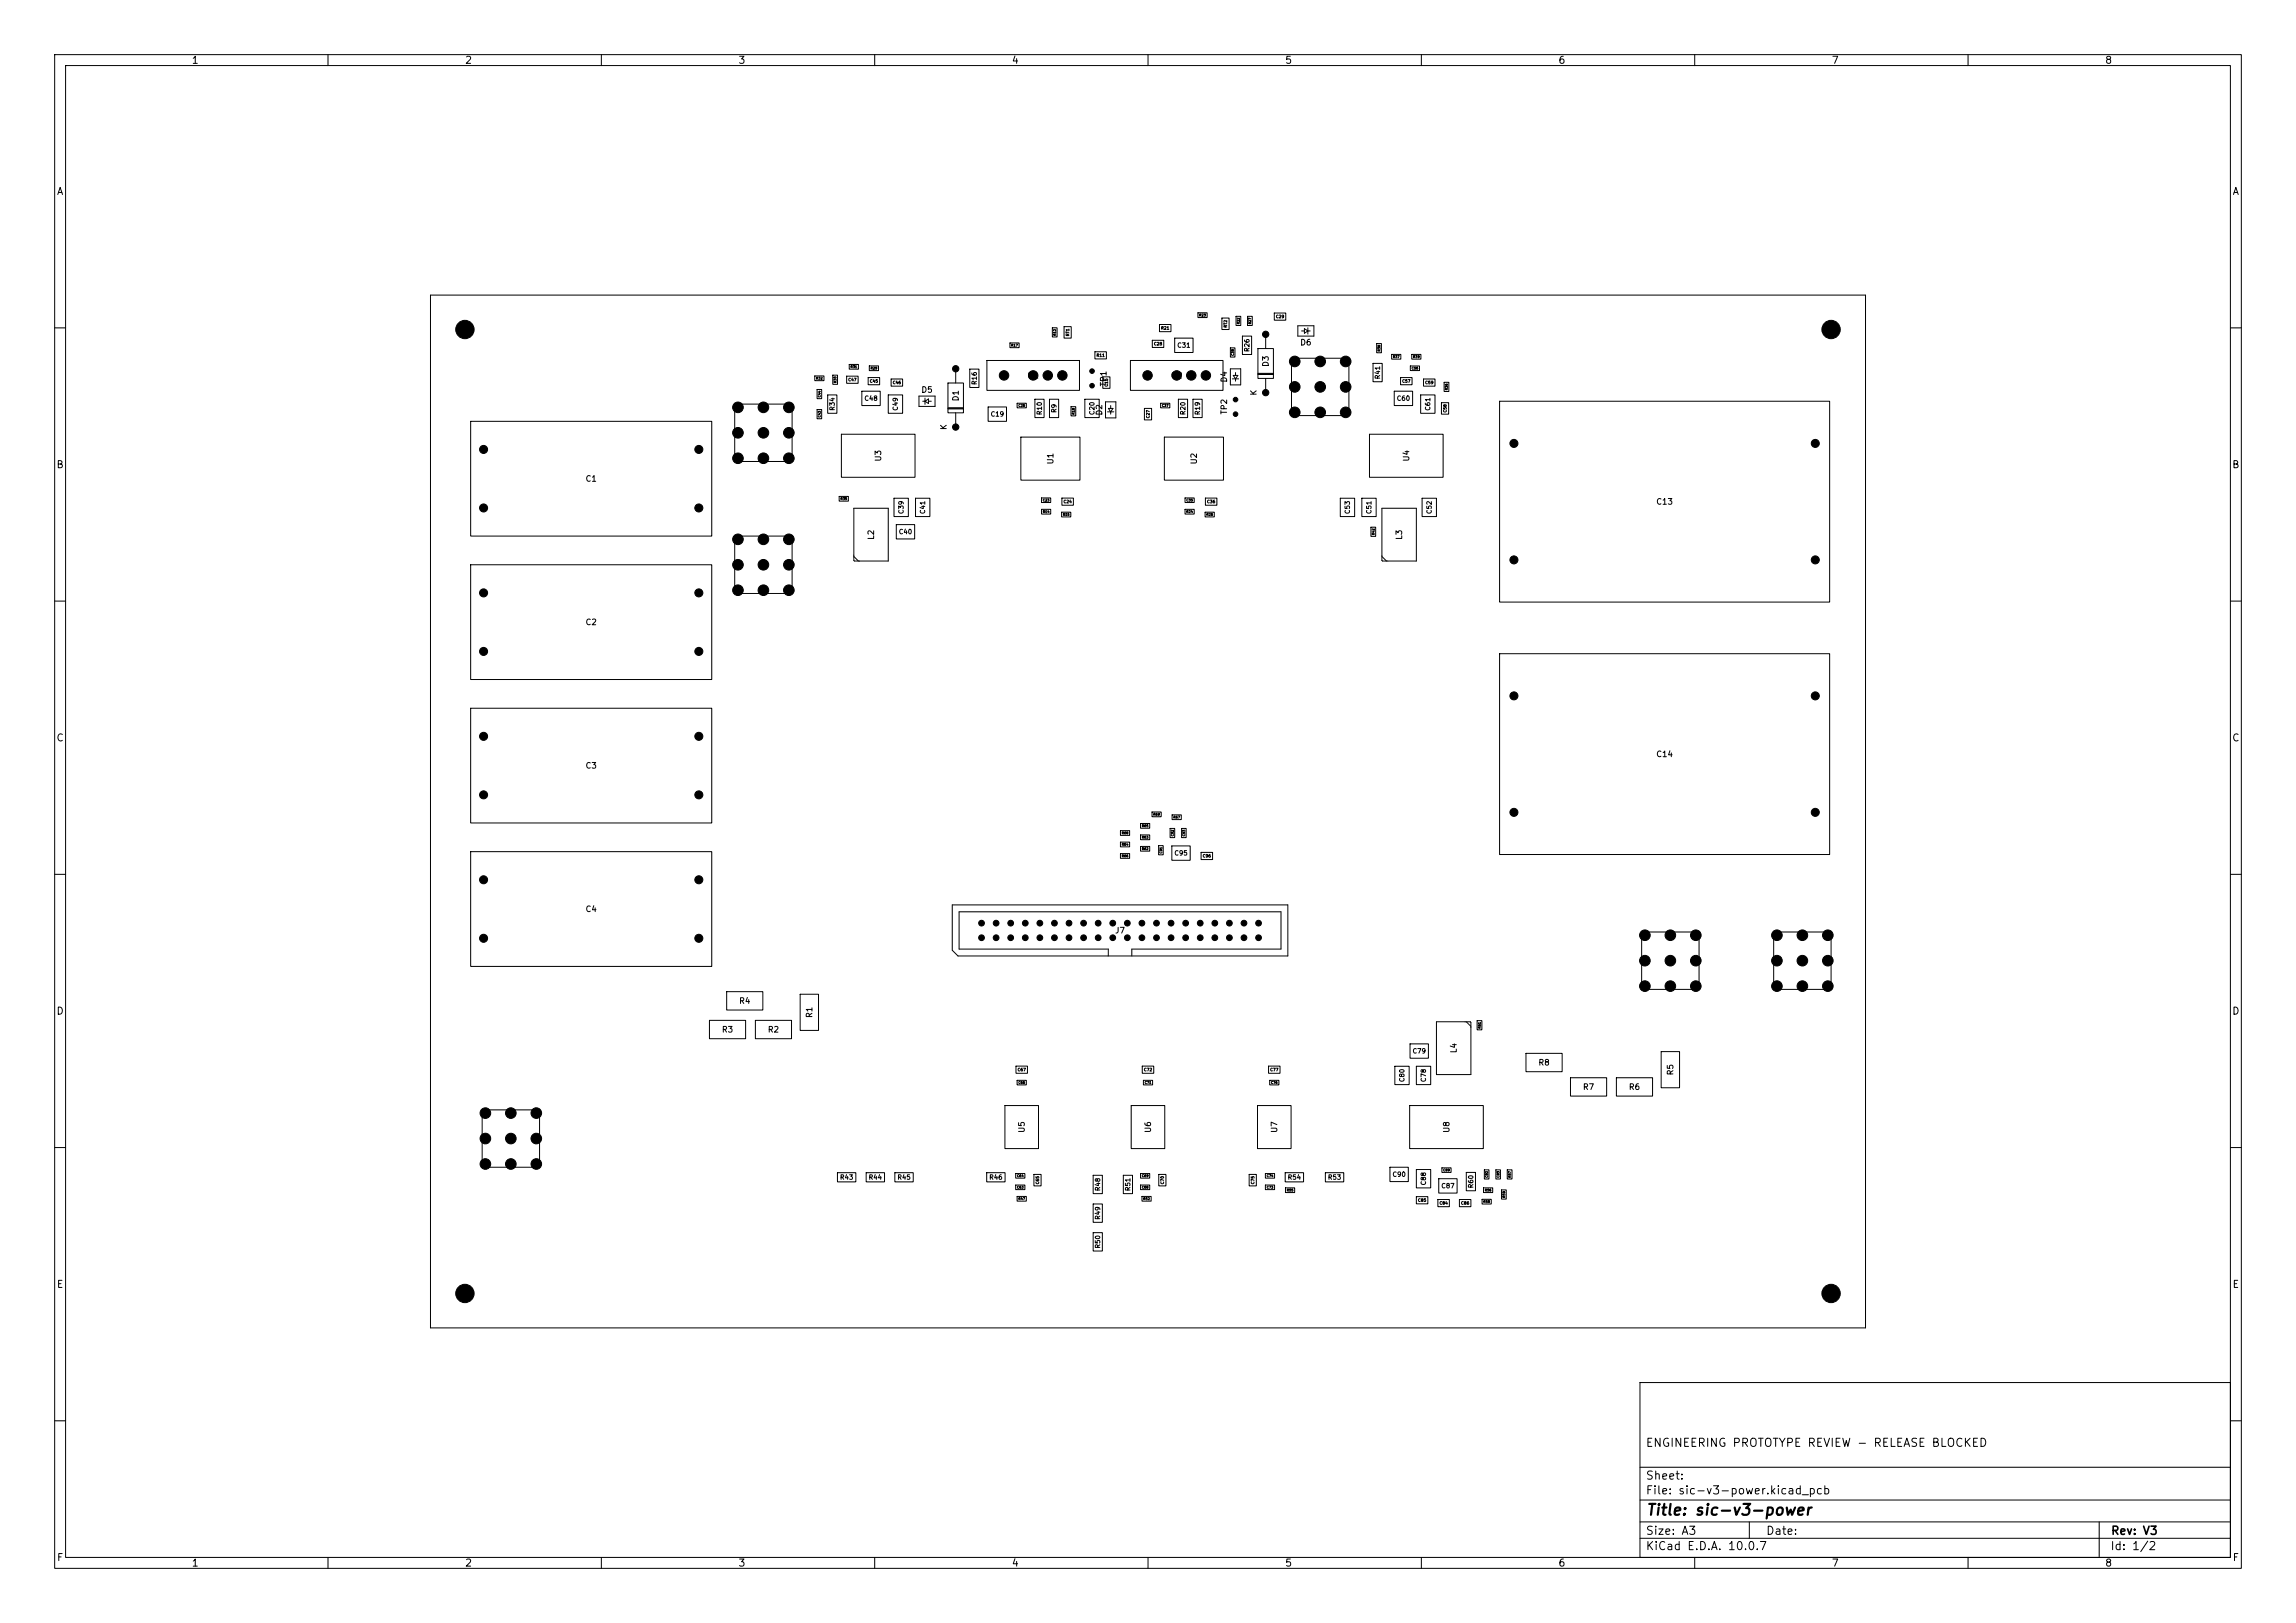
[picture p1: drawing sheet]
<svg xmlns="http://www.w3.org/2000/svg" width="420mm" height="297mm" viewBox="0 0 420 297" stroke-linecap="round" stroke-linejoin="round" font-family="sans-serif">
<defs><g id="words">
<text font-size="2" x="301" y="277.8">Title: sic-v3-power</text>
<g font-size="1.5">
<text x="300.9" y="265.1">ENGINEERING PROTOTYPE REVIEW - RELEASE BLOCKED</text>
<text x="300.9" y="273.8">File: sic-v3-power.kicad_pcb</text>
<text x="300.9" y="271.1">Sheet:</text>
<text x="300.9" y="281.2">Size: A3</text>
<text x="322.9" y="281.2">Date:</text>
<text x="386" y="281.2">Rev: V3</text>
<text x="300.9" y="284">KiCad E.D.A. 10.0.7</text>
<text x="385.9" y="284">Id: 1/2</text>
</g>
<g font-size="1.3">
<text x="35" y="12">1</text>
<text x="85" y="12">2</text>
<text x="135" y="12">3</text>
<text x="185" y="12">4</text>
<text x="235" y="12">5</text>
<text x="285" y="12">6</text>
<text x="335" y="12">7</text>
<text x="385" y="12">8</text>
<text x="10.3" y="36">A</text>
<text x="408.3" y="36">A</text>
<text x="10.2" y="86">B</text>
<text x="408.2" y="86">B</text>
<text x="10.2" y="136">C</text>
<text x="408.2" y="136">C</text>
<text x="10.2" y="186">D</text>
<text x="408.2" y="186">D</text>
<text x="10.3" y="236">E</text>
<text x="408.3" y="236">E</text>
<text x="10.3" y="286">F</text>
<text x="35" y="287">1</text>
<text x="85" y="287">2</text>
<text x="135" y="287">3</text>
<text x="185" y="287">4</text>
<text x="235" y="287">5</text>
<text x="285" y="287">6</text>
<text x="335" y="287">7</text>
<text x="385" y="287">8</text>
<text x="408.3" y="286">F</text>
</g>
<g font-size="1.1">
<text x="237.7" y="63.5">D6</text>
<text x="187.8" y="69.5">Q1</text>
<text x="202.7" y="70.8" transform="rotate(-90 202.7 70.8)">TP1</text>
<text x="214.1" y="69.5">Q2</text>
<text x="224.7" y="70.1" transform="rotate(-90 224.7 70.1)">D4</text>
<text x="232.3" y="67.2" transform="rotate(-90 232.3 67.2)">D3</text>
<text x="240.5" y="71.6">J3</text>
<text x="168.4" y="72.1">D5</text>
<text x="175.6" y="73.5" transform="rotate(-90 175.6 73.5)">D1</text>
<text x="201.9" y="76.1" transform="rotate(-90 201.9 76.1)">D2</text>
<text x="224.7" y="76" transform="rotate(-90 224.7 76)">TP2</text>
<text x="230.1" y="72.5" transform="rotate(-90 230.1 72.5)">K</text>
<text x="138.6" y="80">J1</text>
<text x="173.4" y="78.8" transform="rotate(-90 173.4 78.8)">K</text>
<text x="107" y="88.4">C1</text>
<text x="161.4" y="84.6" transform="rotate(-90 161.4 84.6)">U3</text>
<text x="192.9" y="85.1" transform="rotate(-90 192.9 85.1)">U1</text>
<text x="219.2" y="85.1" transform="rotate(-90 219.2 85.1)">U2</text>
<text x="258" y="84.6" transform="rotate(-90 258 84.6)">U4</text>
<text x="302.9" y="92.6">C13</text>
<text x="160.1" y="98.9" transform="rotate(-90 160.1 98.9)">L2</text>
<text x="256.7" y="98.9" transform="rotate(-90 256.7 98.9)">L3</text>
<text x="138.6" y="104.1">J2</text>
<text x="107" y="114.6">C2</text>
<text x="107" y="140.9">C3</text>
<text x="302.9" y="138.8">C14</text>
<text x="107" y="167.1">C4</text>
<text x="203.9" y="171.1">J7</text>
<text x="304.5" y="176.6">J4</text>
<text x="328.7" y="176.6">J5</text>
<text x="135.1" y="183.9">R4</text>
<text x="132" y="189.2">R3</text>
<text x="140.4" y="189.2">R2</text>
<text x="148.8" y="186.4" transform="rotate(-90 148.8 186.4)">R1</text>
<text x="266.7" y="192.8" transform="rotate(-90 266.7 192.8)">L4</text>
<text x="281.3" y="195.2">R8</text>
<text x="306.3" y="196.9" transform="rotate(-90 306.3 196.9)">R5</text>
<text x="289.5" y="199.7">R7</text>
<text x="297.9" y="199.7">R6</text>
<text x="92.4" y="209.1">J6</text>
<text x="187.7" y="207.4" transform="rotate(-90 187.7 207.4)">U5</text>
<text x="210.8" y="207.4" transform="rotate(-90 210.8 207.4)">U6</text>
<text x="233.9" y="207.4" transform="rotate(-90 233.9 207.4)">U7</text>
<text x="265.4" y="207.4" transform="rotate(-90 265.4 207.4)">U8</text>
</g>
<g font-size=".8">
<text x="215.3" y="63.8">C31</text>
<text x="228.7" y="64.5" transform="rotate(-90 228.7 64.5)">R26</text>
<text x="178.9" y="70.5" transform="rotate(-90 178.9 70.5)">R16</text>
<text x="252.6" y="69.5" transform="rotate(-90 252.6 69.5)">R41</text>
<text x="152.9" y="75.3" transform="rotate(-90 152.9 75.3)">R34</text>
<text x="158" y="73.5">C48</text>
<text x="164.4" y="75.3" transform="rotate(-90 164.4 75.3)">C49</text>
<text x="181.1" y="76.4">C19</text>
<text x="190.8" y="76" transform="rotate(-90 190.8 76)">R10</text>
<text x="193.4" y="75.6" transform="rotate(-90 193.4 75.6)">R9</text>
<text x="200.4" y="76" transform="rotate(-90 200.4 76)">C20</text>
<text x="217" y="76" transform="rotate(-90 217 76)">R20</text>
<text x="219.7" y="76" transform="rotate(-90 219.7 76)">R19</text>
<text x="255.4" y="73.5">C60</text>
<text x="261.8" y="75.3" transform="rotate(-90 261.8 75.3)">C61</text>
<text x="165.5" y="94.2" transform="rotate(-90 165.5 94.2)">C39</text>
<text x="169.4" y="94.2" transform="rotate(-90 169.4 94.2)">C41</text>
<text x="247.1" y="94.2" transform="rotate(-90 247.1 94.2)">C53</text>
<text x="251.1" y="94.2" transform="rotate(-90 251.1 94.2)">C51</text>
<text x="262.1" y="94.2" transform="rotate(-90 262.1 94.2)">C52</text>
<text x="164.3" y="97.9">C40</text>
<text x="214.7" y="156.7">C95</text>
<text x="258.3" y="193">C79</text>
<text x="257.1" y="198.1" transform="rotate(-90 257.1 198.1)">C80</text>
<text x="261" y="198.1" transform="rotate(-90 261 198.1)">C78</text>
<text x="254.6" y="215.5">C90</text>
<text x="153.6" y="216.1">R43</text>
<text x="158.8" y="216.1">R44</text>
<text x="164.1" y="216.1">R45</text>
<text x="180.9" y="216.1">R46</text>
<text x="201.4" y="218.1" transform="rotate(-90 201.4 218.1)">R48</text>
<text x="207" y="218.1" transform="rotate(-90 207 218.1)">R51</text>
<text x="235.5" y="216.1">R54</text>
<text x="242.8" y="216.1">R53</text>
<text x="261" y="217" transform="rotate(-90 261 217)">C88</text>
<text x="263.6" y="217.6">C87</text>
<text x="269.7" y="217.5" transform="rotate(-90 269.7 217.5)">R60</text>
<text x="201.4" y="223.3" transform="rotate(-90 201.4 223.3)">R49</text>
<text x="201.4" y="228.6" transform="rotate(-90 201.4 228.6)">R50</text>
</g>
<g font-size=".5">
<text x="233.3" y="58.3">C29</text>
<text x="195.7" y="61.6" transform="rotate(-90 195.7 61.6)">RT1</text>
<text x="200.5" y="65.4">R11</text>
<text x="211" y="63.3">C28</text>
<text x="212.3" y="60.4">R21</text>
<text x="224.6" y="60" transform="rotate(-90 224.6 60)">RT2</text>
<text x="155.1" y="69.9">C47</text>
<text x="159" y="70.1">C45</text>
<text x="163.2" y="70.4">C46</text>
<text x="202.8" y="70.8" transform="rotate(-90 202.8 70.8)">C15</text>
<text x="256.4" y="70.1">C57</text>
<text x="260.6" y="70.4">C59</text>
<text x="210.4" y="76.6" transform="rotate(-90 210.4 76.6)">C27</text>
<text x="264.7" y="75.6" transform="rotate(-90 264.7 75.6)">C58</text>
<text x="194.5" y="92.2">C24</text>
<text x="220.7" y="92.2">C36</text>
<text x="219.9" y="157">C96</text>
<text x="186.1" y="196.1">C67</text>
<text x="209.2" y="196.1">C72</text>
<text x="232.3" y="196.1">C77</text>
<text x="190.2" y="216.8" transform="rotate(-90 190.2 216.8)">C65</text>
<text x="213" y="216.8" transform="rotate(-90 213 216.8)">C70</text>
<text x="229.6" y="216.8" transform="rotate(-90 229.6 216.8)">C75</text>
<text x="259.3" y="220">C85</text>
<text x="263.3" y="220.6">C84</text>
<text x="267.2" y="220.6">C86</text>
</g>
<g font-size=".4">
<text x="219.3" y="58">R23</text>
<text x="226.9" y="59.4" transform="rotate(-90 226.9 59.4)">R22</text>
<text x="229" y="59.4" transform="rotate(-90 229 59.4)">R27</text>
<text x="184.9" y="63.5">R17</text>
<text x="193.3" y="61.5" transform="rotate(-90 193.3 61.5)">R12</text>
<text x="225.8" y="65.2" transform="rotate(-90 225.8 65.2)">C38</text>
<text x="252.6" y="64.4" transform="rotate(-90 252.6 64.4)">R38</text>
<text x="254.8" y="65.6">R37</text>
<text x="258.4" y="65.6">R39</text>
<text x="149.2" y="69.5">R32</text>
<text x="153.1" y="70.1" transform="rotate(-90 153.1 70.1)">R30</text>
<text x="155.5" y="67.4">R31</text>
<text x="159.2" y="67.7">R29</text>
<text x="258.2" y="67.7">C56</text>
<text x="264.9" y="71.5" transform="rotate(-90 264.9 71.5)">R36</text>
<text x="150.2" y="76.4" transform="rotate(-90 150.2 76.4)">C43</text>
<text x="150.2" y="72.8" transform="rotate(-90 150.2 72.8)">C44</text>
<text x="186.2" y="74.5">C25</text>
<text x="196.7" y="75.9" transform="rotate(-90 196.7 75.9)">R18</text>
<text x="212.5" y="74.5">C37</text>
<text x="153.7" y="91.6">R35</text>
<text x="190.7" y="91.9">C23</text>
<text x="190.7" y="94">R14</text>
<text x="194.4" y="94.5">R15</text>
<text x="217" y="91.9">C35</text>
<text x="217" y="94">R24</text>
<text x="220.6" y="94.5">R25</text>
<text x="251.5" y="98" transform="rotate(-90 251.5 98)">R42</text>
<text x="210.9" y="149.3">R69</text>
<text x="214.6" y="149.9">R67</text>
<text x="205.1" y="154.9">R64</text>
<text x="205.1" y="152.8">R68</text>
<text x="208.8" y="151.4">R65</text>
<text x="208.8" y="155.6">R62</text>
<text x="208.8" y="153.5">R63</text>
<text x="214.8" y="153.1" transform="rotate(-90 214.8 153.1)">C92</text>
<text x="216.9" y="153.1" transform="rotate(-90 216.9 153.1)">C93</text>
<text x="205.1" y="157">R66</text>
<text x="212.7" y="156.2" transform="rotate(-90 212.7 156.2)">C91</text>
<text x="271" y="188.3" transform="rotate(-90 271 188.3)">R61</text>
<text x="186.2" y="198.4">C66</text>
<text x="209.3" y="198.4">C71</text>
<text x="232.4" y="198.4">C76</text>
<text x="186" y="215.5">C64</text>
<text x="208.8" y="215.5">C69</text>
<text x="231.7" y="215.5">C74</text>
<text x="263.9" y="214.4">C89</text>
<text x="272.3" y="215.6" transform="rotate(-90 272.3 215.6)">C82</text>
<text x="274.4" y="215.6" transform="rotate(-90 274.4 215.6)">C83</text>
<text x="276.5" y="215.6" transform="rotate(-90 276.5 215.6)">R57</text>
<text x="186" y="217.6">C63</text>
<text x="186.2" y="219.7">R47</text>
<text x="208.8" y="217.6">C68</text>
<text x="209.1" y="219.7">R52</text>
<text x="231.7" y="217.6">C73</text>
<text x="235.3" y="218.1">R55</text>
<text x="271.3" y="220.2">R58</text>
<text x="271.6" y="218.1">R56</text>
<text x="275.4" y="219.2" transform="rotate(-90 275.4 219.2)">R59</text>
</g>
</g></defs>
<g fill="none" stroke="#000" stroke-width=".18">
<path d="M10 10h400v277h-400zM12 12h396v273h-396zM60 10v2M110 10v2M160 10v2M210 10v2M260 10v2M310 10v2M360 10v2M78.7 54h262.5v189h-262.5zM192.5 60h.9v1.7h-.9zM194.6 59.8h1.4v2.1h-1.4z"/>
<path d="M212.1 59.4h2.1v1.3h-2.1zM219.1 57.2h1.7v.9h-1.7zM223.5 58.2h1.3v2.1h-1.3zM226.1 57.9h.9v1.7h-.9zM228.2 57.9h.9v1.7h-.9zM233.1 57.3h2.1v1.3h-2.1zM237.4 59.6h2.9v1.9h-2.9zM239.2 60v1.1M10 60h2M86.1 77.1h44.1v21h-44.1zM134.4 74h10.5v10.5h-10.5zM149 68.8h1.7v.9h-1.7z"/>
<path d="M149.5 71.3h.8v1.7h-.8zM149.5 74.9h.8v1.7h-.8zM151.4 72.3h1.7v3.3h-1.7zM152.3 68.6h.9v1.7h-.9zM153.9 79.5h13.5v7.8h-13.5zM154.9 68.8h2.1v1.3h-2.1zM155.3 66.7h1.7v.9h-1.7zM157.7 71.6h3.3v2.6h-3.3zM158.8 69.1h2.1v1.3h-2.1zM159 67h1.7v.8h-1.7zM162.5 72.3h2.6v3.3h-2.6zM163 69.4h2.1v1.3h-2.1z"/>
<path d="M168.1 72.5h2.9v1.9h-2.9zM168.8 73.4h.4M169.2 72.8v1.2M169.2 73.4l.6-.4v.8zM169.8 73.4h.6M173.4 70.1h2.8v5.4h-2.8zM173.4 74.7h2.8M173.4 74.6h2.8M173.4 74.8h2.8M174.8 67.5v2.6M174.8 75.5v2.7M177.4 67.5h1.7v3.4h-1.7z"/>
<path d="M180.5 66h17v5.4h-17zM180.8 74.5h3.3v2.6h-3.3zM184.7 62.8h1.7v.8h-1.7zM186.1 73.8h1.6v.8h-1.6zM186.7 80h10.9v7.9h-10.9zM189.3 73.1h1.7v3.3h-1.7zM192 73.1h1.7v3.3h-1.7zM195.9 74.4h.9v1.7h-.9zM198.4 73.1h2.7v3.3h-2.7zM200.3 64.4h2.1v1.3h-2.1zM201.7 69h1.3v2.1h-1.3zM202.2 73.5h1.9v3h-1.9z"/>
<path d="M202.6 75.4h1.1M202.7 74.7h.9l-.4 .7zM203.2 74.2v.5M203.2 75.4v.4M206.8 66h16.9v5.4h-16.9zM209.3 74.7h1.4v2.1h-1.4zM210.8 62.3h2.1v1.3h-2.1zM212.3 73.8h1.7v.8h-1.7zM213 80h10.8v7.9h-10.8zM214.9 61.9h3.3v2.6h-3.3zM215.6 73.1h1.6v3.3h-1.6zM218.2 73.1h1.7v3.3h-1.7z"/>
<path d="M225.1 67.5h1.9v2.9h-1.9zM225.1 63.7h.8v1.6h-.8zM225.4 69.3h1.2M225.6 68.7h.8l-.4 .6zM226 68.2v.5M226 69.3v.5M227.3 61.5h1.6v3.4h-1.6zM230.1 63.8h2.8v5.4h-2.8zM230.1 68.3h2.8M230.1 68.4h2.8M230.1 68.5h2.8M231.5 61.2v2.6"/>
<path d="M231.5 69.2v2.7M236.2 65.6h10.5v10.5h-10.5zM238.1 60.6h.5M238.6 60.1l.6 .5-.6 .4zM239.2 60.6h.5M250.5 79.5h13.5v7.8h-13.5zM251.2 66.5h1.6v3.4h-1.6zM251.8 62.9h.9v1.7h-.9zM254.6 64.9h1.6v.8h-1.6zM255 71.6h3.4v2.6h-3.4zM256.2 69.1h2.1v1.3h-2.1zM258 67h1.7v.8h-1.7z"/>
<path d="M258.2 64.9h1.7v.8h-1.7zM259.9 72.3h2.6v3.3h-2.6zM260.4 69.4h2.1v1.3h-2.1zM263.7 73.7h1.3v2.1h-1.3zM264.2 70h.8v1.6h-.8zM274.3 73.4h60.4v36.8h-60.4zM408 60h2M134.4 98.1h10.5v10.5h-10.5zM153.5 90.8h1.7v.9h-1.7zM156.2 93h6.3v9.7h-6.2l-.1-.1zM163.5 91.2h2.7v3.3h-2.7zM164 96h3.3v2.6h-3.3z"/>
<path d="M167.5 91.2h2.6v3.3h-2.6zM190.5 91.1h1.7v.9h-1.7zM190.5 93.2h1.7v.9h-1.7zM194.2 93.7h1.7v.9h-1.7zM194.2 91.1h2.1v1.4h-2.1zM216.8 91.1h1.6v.9h-1.6zM216.8 93.2h1.6v.9h-1.6zM220.4 93.7h1.7v.9h-1.7zM220.5 91.1h2.1v1.4h-2.1zM245.2 91.2h2.6v3.3h-2.6zM249.1 91.2h2.6v3.3h-2.6zM250.8 96.5h.8v1.7h-.8z"/>
<path d="M252.8 93h6.3v9.7h-6.2l-.1-.1zM260.1 91.2h2.7v3.3h-2.7zM10 110h2M86.1 103.4h44.1v21h-44.1zM156.2 101.8l.8 .9M252.8 101.8l.8 .9M274.3 119.6h60.4v36.8h-60.4zM408 110h2M86.1 129.6h44.1v21h-44.1zM10 160h2M86.1 155.9h44.1v21h-44.1zM205 154.1h1.6v.9h-1.6z"/>
<path d="M205 156.2h1.6v.9h-1.6zM205 152h1.6v.9h-1.6zM208.6 150.7h1.7v.9h-1.7zM208.6 154.9h1.7v.9h-1.7zM208.6 152.8h1.7v.9h-1.7zM210.7 148.6h1.7v.9h-1.7zM211.9 154.7h.9v1.7h-.9zM214 151.6h.9v1.7h-.9zM214.4 154.8h3.3v2.6h-3.3zM214.4 149.1h1.7v.9h-1.7zM216.1 151.6h.9v1.7h-.9zM219.7 156h2.1v1.3h-2.1z"/>
<path d="M408 160h2M174.2 165.6h61.4v9.3h-60.4l-1-1zM202.7 174.9v-1.2h-27.3v-6.8h58.9v6.8h-27.3v1.2M300.3 170.6h10.5v10.5h-10.5zM324.4 170.6h10.5v10.5h-10.5zM129.8 186.7h6.6v3.4h-6.6zM132.9 181.5h6.6v3.3h-6.6zM138.2 186.7h6.6v3.4h-6.6zM146.4 181.9h3.3v6.7h-3.3zM185.8 195.1h2.1v1.3h-2.1zM186.1 197.7h1.6v.8h-1.6zM208.9 195.1h2.1v1.3h-2.1z"/>
<path d="M209.2 197.7h1.6v.8h-1.6zM232 195.1h2.1v1.3h-2.1zM232.3 197.7h1.6v.8h-1.6zM255.1 195.1h2.7v3.4h-2.7zM257.9 191h3.4v2.7h-3.4zM259.1 195.1h2.6v3.4h-2.6zM262.8 187h6.2l.1 .1v9.5h-6.3zM268.2 187l.9 .8M270.2 186.8h.9v1.7h-.9zM279.1 192.8h6.7v3.3h-6.7zM287.3 197.2h6.6v3.4h-6.6zM295.7 197.2h6.6v3.4h-6.6z"/>
<path d="M303.9 192.4h3.3v6.7h-3.3zM10 210h2M88.2 203.1h10.5v10.5h-10.5zM153.2 214.6h3.3v1.7h-3.3zM158.4 214.6h3.4v1.7h-3.4zM163.7 214.6h3.3v1.7h-3.3zM180.5 214.6h3.3v1.7h-3.3zM183.8 202.3h6.2v7.9h-6.2zM185.8 216.9h1.7v.8h-1.7zM185.8 214.8h1.7v.8h-1.7zM186.1 218.9h1.6v.9h-1.6zM189.1 214.9h1.3v2.1h-1.3z"/>
<path d="M200 215.1h1.6v3.3h-1.6zM205.5 215.1h1.7v3.3h-1.7zM206.9 202.3h6.2v7.9h-6.2zM208.6 216.9h1.7v.8h-1.7zM208.6 214.8h1.7v.8h-1.7zM208.9 218.9h1.7v.9h-1.7zM212 214.9h1.3v2.1h-1.3zM228.5 214.9h1.3v2.1h-1.3zM230 202.3h6.2v7.9h-6.2zM231.5 214.8h1.6v.8h-1.6zM231.5 216.9h1.6v.8h-1.6zM235.1 214.6h3.3v1.7h-3.3z"/>
<path d="M235.1 217.4h1.7v.8h-1.7zM242.4 214.6h3.4v1.7h-3.4zM254.3 213.6h3.3v2.6h-3.3zM257.9 202.3h13.4v7.9h-13.4zM259.1 214h2.6v3.4h-2.6zM259.1 219h2.1v1.3h-2.1zM263 219.5h2.1v1.3h-2.1zM263.2 215.7h3.3v2.6h-3.3zM263.8 213.7h1.6v.8h-1.6zM267 219.5h2.1v1.3h-2.1zM268.2 214.5h1.7v3.4h-1.7zM271.1 219.5h1.7v.8h-1.7z"/>
<path d="M271.4 217.4h1.6v.8h-1.6zM271.5 214.1h.9v1.7h-.9zM273.6 214.1h.9v1.7h-.9zM274.7 217.7h.8v1.7h-.8zM275.7 214.1h.9v1.7h-.9zM408 210h2M200 220.3h1.6v3.4h-1.6zM200 225.6h1.6v3.3h-1.6zM300 253h108v32h-108zM10 260h2M300 278.5h108M300 274.5h108"/>
<path d="M300 268.5h108M320 278.5v3M384 278.5v6.5M408 260h2M60 285v2M110 285v2M160 285v2M210 285v2M260 285v2M300 281.5h108M310 285v2M360 285v2"/>
</g>
<g fill="#000" stroke="#000" stroke-width=".18">
<circle cx="85" cy="60.3" r="1.68"/>
<circle cx="135" cy="79.2" r=".97"/>
<circle cx="135" cy="74.5" r=".97"/>
<circle cx="139.6" cy="79.2" r=".97"/>
<circle cx="139.6" cy="74.5" r=".97"/>
<circle cx="144.3" cy="79.2" r=".97"/>
<circle cx="144.3" cy="74.5" r=".97"/>
<circle cx="174.8" cy="67.5" r=".58"/>
<circle cx="174.8" cy="78.2" r=".58"/>
<circle cx="183.7" cy="68.7" r=".87"/>
<circle cx="189" cy="68.7" r=".87"/>
<circle cx="191.7" cy="68.7" r=".87"/>
<circle cx="194.3" cy="68.7" r=".87"/>
<circle cx="199.8" cy="67.9" r=".42"/>
<circle cx="199.8" cy="70.6" r=".42"/>
<circle cx="209.9" cy="68.7" r=".87"/>
<circle cx="215.2" cy="68.7" r=".87"/>
<circle cx="217.9" cy="68.7" r=".87"/>
<circle cx="220.6" cy="68.7" r=".87"/>
<circle cx="226" cy="75.8" r=".42"/>
<circle cx="226" cy="73.1" r=".42"/>
<circle cx="231.5" cy="61.2" r=".58"/>
<circle cx="231.5" cy="71.9" r=".58"/>
<circle cx="236.8" cy="70.8" r=".97"/>
<circle cx="236.8" cy="66.1" r=".97"/>
<circle cx="236.8" cy="75.5" r=".97"/>
<circle cx="241.5" cy="70.8" r=".97"/>
<circle cx="241.5" cy="66.1" r=".97"/>
<circle cx="241.5" cy="75.5" r=".97"/>
<circle cx="246.2" cy="70.8" r=".97"/>
<circle cx="246.2" cy="66.1" r=".97"/>
<circle cx="246.2" cy="75.5" r=".97"/>
<circle cx="334.9" cy="60.3" r="1.68"/>
<circle cx="88.5" cy="82.2" r=".73"/>
<circle cx="88.5" cy="93" r=".74"/>
<circle cx="127.8" cy="82.2" r=".73"/>
<circle cx="127.8" cy="93" r=".73"/>
<circle cx="135" cy="98.7" r=".97"/>
<circle cx="135" cy="83.9" r=".97"/>
<circle cx="139.6" cy="98.7" r=".97"/>
<circle cx="139.6" cy="83.9" r=".97"/>
<circle cx="144.3" cy="98.7" r=".97"/>
<circle cx="144.3" cy="83.9" r=".97"/>
<circle cx="276.9" cy="81.1" r=".73"/>
<circle cx="332.1" cy="81.1" r=".73"/>
<circle cx="88.5" cy="119.2" r=".73"/>
<circle cx="88.5" cy="108.5" r=".74"/>
<circle cx="127.8" cy="119.2" r=".73"/>
<circle cx="127.8" cy="108.5" r=".73"/>
<circle cx="135" cy="103.4" r=".97"/>
<circle cx="135" cy="108" r=".97"/>
<circle cx="139.6" cy="103.4" r=".97"/>
<circle cx="139.6" cy="108" r=".97"/>
<circle cx="144.3" cy="103.4" r=".97"/>
<circle cx="144.3" cy="108" r=".97"/>
<circle cx="276.9" cy="102.5" r=".73"/>
<circle cx="332.1" cy="102.5" r=".73"/>
<circle cx="88.5" cy="134.7" r=".73"/>
<circle cx="127.8" cy="134.7" r=".73"/>
<circle cx="276.9" cy="127.3" r=".73"/>
<circle cx="332.1" cy="127.3" r=".73"/>
<circle cx="88.5" cy="145.5" r=".74"/>
<circle cx="127.8" cy="145.5" r=".73"/>
<circle cx="276.9" cy="148.7" r=".73"/>
<circle cx="332.1" cy="148.7" r=".73"/>
<circle cx="88.5" cy="171.7" r=".73"/>
<circle cx="88.5" cy="161" r=".74"/>
<circle cx="127.8" cy="171.7" r=".73"/>
<circle cx="127.8" cy="161" r=".73"/>
<circle cx="179.5" cy="171.6" r=".53"/>
<circle cx="179.5" cy="168.9" r=".53"/>
<circle cx="182.2" cy="168.9" r=".53"/>
<circle cx="182.2" cy="171.6" r=".53"/>
<circle cx="184.9" cy="168.9" r=".53"/>
<circle cx="184.9" cy="171.6" r=".53"/>
<circle cx="187.5" cy="171.6" r=".53"/>
<circle cx="187.5" cy="168.9" r=".53"/>
<circle cx="190.2" cy="171.6" r=".53"/>
<circle cx="190.2" cy="168.9" r=".53"/>
<circle cx="192.9" cy="171.6" r=".53"/>
<circle cx="192.9" cy="168.9" r=".53"/>
<circle cx="195.5" cy="171.6" r=".53"/>
<circle cx="195.5" cy="168.9" r=".53"/>
<circle cx="198.2" cy="168.9" r=".53"/>
<circle cx="198.2" cy="171.6" r=".53"/>
<circle cx="200.9" cy="171.6" r=".53"/>
<circle cx="200.9" cy="168.9" r=".53"/>
<circle cx="203.5" cy="171.6" r=".53"/>
<circle cx="203.5" cy="168.9" r=".53"/>
<circle cx="206.2" cy="168.9" r=".53"/>
<circle cx="206.2" cy="171.6" r=".53"/>
<circle cx="208.9" cy="171.6" r=".53"/>
<circle cx="208.9" cy="168.9" r=".53"/>
<circle cx="211.5" cy="171.6" r=".53"/>
<circle cx="211.5" cy="168.9" r=".53"/>
<circle cx="214.2" cy="171.6" r=".53"/>
<circle cx="214.2" cy="168.9" r=".53"/>
<circle cx="216.9" cy="171.6" r=".53"/>
<circle cx="216.9" cy="168.9" r=".53"/>
<circle cx="219.5" cy="171.6" r=".53"/>
<circle cx="219.5" cy="168.9" r=".53"/>
<circle cx="222.2" cy="171.6" r=".53"/>
<circle cx="222.2" cy="168.9" r=".53"/>
<circle cx="224.9" cy="171.6" r=".53"/>
<circle cx="224.9" cy="168.9" r=".53"/>
<circle cx="227.6" cy="171.6" r=".53"/>
<circle cx="227.6" cy="168.9" r=".53"/>
<circle cx="230.2" cy="171.6" r=".53"/>
<circle cx="230.2" cy="168.9" r=".53"/>
<circle cx="300.9" cy="171.1" r=".97"/>
<circle cx="300.9" cy="175.8" r=".97"/>
<circle cx="305.5" cy="171.1" r=".97"/>
<circle cx="305.5" cy="175.8" r=".97"/>
<circle cx="310.2" cy="171.1" r=".97"/>
<circle cx="310.2" cy="175.8" r=".97"/>
<circle cx="325" cy="171.1" r=".97"/>
<circle cx="325" cy="175.8" r=".97"/>
<circle cx="329.7" cy="171.1" r=".97"/>
<circle cx="329.7" cy="175.8" r=".97"/>
<circle cx="334.4" cy="171.1" r=".97"/>
<circle cx="334.4" cy="175.8" r=".97"/>
<circle cx="300.9" cy="180.5" r=".97"/>
<circle cx="305.5" cy="180.5" r=".97"/>
<circle cx="310.2" cy="180.5" r=".97"/>
<circle cx="325" cy="180.5" r=".97"/>
<circle cx="329.7" cy="180.5" r=".97"/>
<circle cx="334.4" cy="180.5" r=".97"/>
<circle cx="88.8" cy="213" r=".97"/>
<circle cx="88.8" cy="208.4" r=".97"/>
<circle cx="88.8" cy="203.7" r=".97"/>
<circle cx="93.4" cy="213" r=".97"/>
<circle cx="93.4" cy="208.4" r=".97"/>
<circle cx="93.4" cy="203.7" r=".97"/>
<circle cx="98.1" cy="213" r=".97"/>
<circle cx="98.1" cy="208.4" r=".97"/>
<circle cx="98.1" cy="203.7" r=".97"/>
<circle cx="85" cy="236.7" r="1.68"/>
<circle cx="334.9" cy="236.7" r="1.68"/>
</g>
<use href="#words"/>
</svg>
